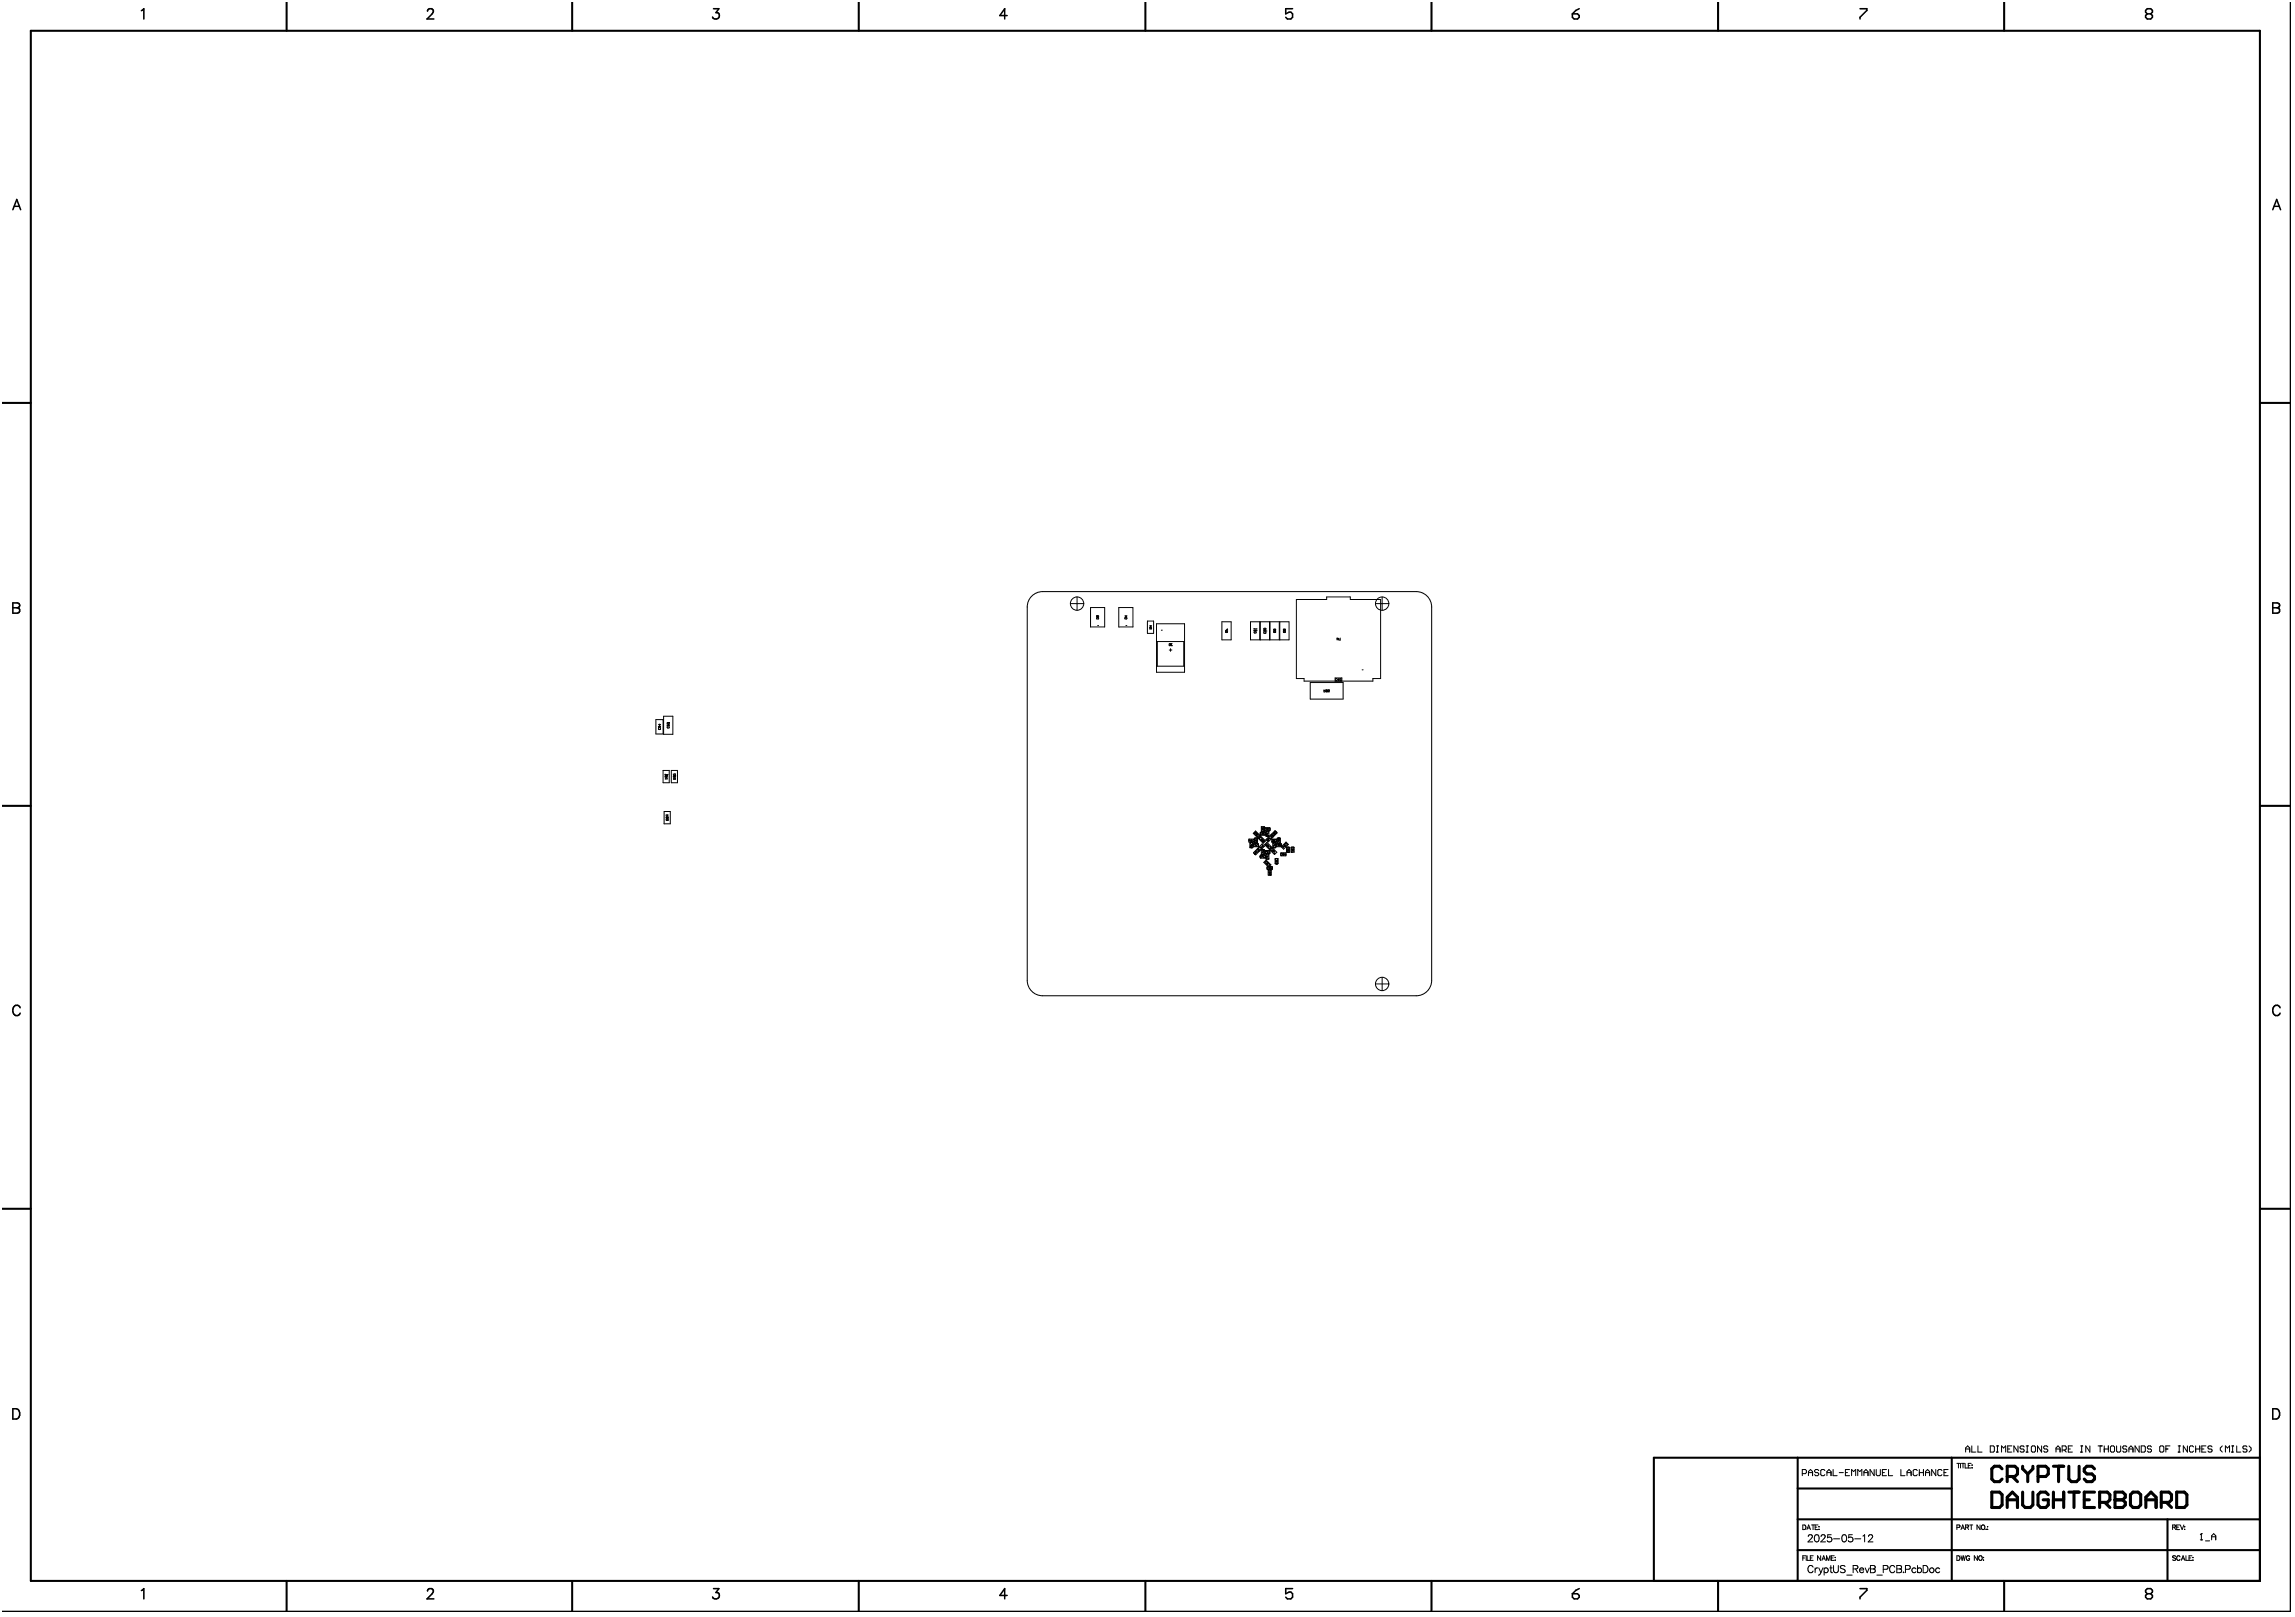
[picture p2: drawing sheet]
<svg xmlns="http://www.w3.org/2000/svg" width="1887mm" height="1330mm" viewBox="0 0 1887 1330" stroke-linecap="round" stroke-linejoin="round" font-family="sans-serif">
<g fill="none" stroke="#000" stroke-width="1.7">
<path d="M236 2v23M471 2v23M706 2v23M942 2v23M1177 2v23M1413 2v23M1648 2v23M1884 2v1323h-1882M25 25h1834v1275h-1834zM2 331h23M1859 331h25M2 663h23"/>
<path d="M1859 663h25M2 994h23M1859 994h25M1478 1199v101M1605 1199v101M1859 1199h-499v101M1478 1224h127M1478 1249h381M1782 1249v51M1478 1275h381M236 1300v25M471 1300v25"/>
<path d="M706 1300v25M942 1300v25M1177 1300v25M1413 1300v25M1648 1300v25"/>
</g>
<g fill="none" stroke="#000" stroke-width="2.5">
<path d="M1646 1208l-2-2h-4l-2 2v8l2 2h4l2-2M1651 1214h6l2-2v-4l-2-2h-6v12M1655 1214l4 4M1663 1206v2l5 4M1668 1212v6M1672 1206v2l-4 4M1676 1214h6l2-2v-4l-2-2h-6v12M1689 1206h8M1693 1206v12M1701 1206v10l2 2h5l2-2v-10M1722 1208l-2-2h-4l-2 2v2l2 2h4l2 2v2l-2 2h-4l-2-2M1638 1227h6l2 2v8l-2 3h-6z"/>
<path d="M1651 1240v-9l4-4 4 4v9M1651 1233h8M1663 1227v10l2 3h5l2-3v-10M1684 1229l-2-2h-4l-2 2v8l2 3h4l2-3v-4h-4M1689 1233h8M1689 1227v13M1697 1227v13M1701 1227h9M1706 1227v13M1714 1233h4M1722 1227h-8v13h8M1727 1235h6l2-2v-4l-2-2h-6v13"/>
<path d="M1731 1235l4 5M1739 1227h7l2 2v2l-2 2 2 2v2l-2 3h-7zM1739 1233h7M1752 1229l2-2h4l2 2v8l-2 3h-4l-2-3zM1765 1233h8M1765 1240v-9l4-4 4 4v9M1777 1235h7l2-2v-4l-2-2h-7v13M1782 1235l4 5M1790 1227h6l2 2v8l-2 3h-6z"/>
</g>
<g fill="#000">
<circle cx="903" cy="514" r=".3"/>
<circle cx="926" cy="514" r=".3"/>
<circle cx="955" cy="518" r=".3"/>
<circle cx="1033" cy="519" r=".2"/>
<circle cx="1033" cy="517" r=".2"/>
<circle cx="1041" cy="519" r=".2"/>
<circle cx="963" cy="531" r=".2"/>
<circle cx="1120" cy="551" r=".3"/>
<circle cx="1092" cy="568" r=".2"/>
<circle cx="550" cy="594" r=".2"/>
<circle cx="548" cy="638" r=".2"/>
<circle cx="549" cy="637" r=".2"/>
<circle cx="555" cy="638" r=".2"/>
<circle cx="548" cy="675" r=".2"/>
<circle cx="548" cy="673" r=".2"/>
<circle cx="1033" cy="693" r=".2"/>
<circle cx="1039" cy="680" r=".2"/>
<circle cx="1041" cy="700" r=".2"/>
<circle cx="1046" cy="690" r=".2"/>
<circle cx="1036" cy="704" r=".2"/>
<circle cx="1050" cy="710" r=".2"/>
<circle cx="1739" cy="1233" r="1.3"/>
<circle cx="1810" cy="1261" r=".4"/>
</g>
<g fill="none" stroke="#000" stroke-width=".85">
<path d="M848 491a13 13 0 0 1 9-5h308a13 13 0 0 1 12 13v307a13 13 0 0 1-12 13h-308a13 13 0 0 1-12-13v-307v-4zM1616 1194v-3l2-2 2 2v3M1616 1191h4M1622 1189v5h3M1627 1189v5h3M1637 1189h2l1 1v3l-1 1h-2zM1642 1194h2M1642 1189h2M1643 1189v5M1646 1194v-5l2 2 1-2v5M1651 1191h2M1654 1189h-3v5h3"/>
<path d="M1660 1189v5l-4-5v5M1665 1190l-1-1h-2l-1 2h1h2l1 2-1 1h-2l-1-1M1666 1194h2M1666 1189h2M1667 1189v5M1671 1190v-1h2l1 1v3l-1 1h-2v-1zM1679 1189v5l-3-5v5M1684 1190l-1-1h-1l-1 1 1 1h1l1 1-1 2h-1l-1-1M1691 1191h3M1691 1194v-3l1-2 2 2v3M1696 1192h2l1-1v-1l-1-1h-2v5M1698 1192l1 2"/>
<path d="M1701 1191h2M1704 1189h-3v5h3M1711 1194h2M1711 1189h2M1712 1189v5M1719 1189v5l-4-5v5M1725 1189h4M1727 1189v5M1730 1191h4M1730 1189v5M1734 1189v5M1736 1190v-1h2l1 1v3l-1 1h-2v-1z"/>
<path d="M1741 1189v4v1h2l1-1v-4M1749 1190l-1-1h-1l-1 1 1 1h1l1 1-1 2h-1l-1-1M1751 1191h3M1751 1194v-3l1-2 2 2v3M1759 1189v5l-3-5v5M1761 1189h2l1 1v3l-1 1h-2zM1769 1190l-1-1h-1l-1 2h1h1l1 2-1 1h-1l-1-1M1776 1190l1-1h2v1v3v1h-2l-1-1zM1781 1191h2M1785 1189h-4v5M1791 1194h2M1791 1189h2"/>
<path d="M1792 1189v5M1799 1189v5l-3-5v5M1804 1190l-1-1h-2v1v3v1h2l1-1M1806 1191h3M1806 1189v5M1809 1189v5M1811 1191h1M1814 1189h-3v5h3M1819 1190l-1-1h-1l-1 1 1 1h1l1 1-1 2h-1l-1-1M1828 1189l-2 2v1l2 2M1830 1194v-5l2 2 2-2v5M1835 1194h2"/>
<path d="M1835 1189h2M1836 1189v5M1839 1189v5h4M1848 1190l-1-1h-2l-1 2h1h2l1 2-1 1h-2l-1-1M1850 1189l1 2v1l-1 2M1482 1212h3l1-1v-2l-1-1h-3v5M1487 1213v-3l2-2 2 2v3M1487 1211h4M1496 1209l-1-1h-2l-1 1 1 2h2l1 1-1 1h-2h-1M1501 1209l-1-1h-2l-1 1v4h1h2h1M1502 1211h4M1502 1213v-3l2-2 2 2v3"/>
<path d="M1507 1208v5h4M1513 1211h3M1518 1211h1M1521 1208h-3v5h3M1523 1213v-5l1 2 2-2v5M1528 1213v-5l1 2 2-2v5M1533 1211h3M1533 1213v-3l2-2 1 2v3M1541 1208v5l-3-5v5M1543 1208v5h1h2v-5M1548 1211h2M1551 1208h-3v5h3"/>
<path d="M1553 1208v5h3M1563 1208v5h4M1568 1211h4M1568 1213v-3l2-2 2 2v3M1577 1209l-1-1h-2l-1 1v4h1h2h1M1578 1211h4M1578 1208v5M1582 1208v5M1584 1211h3M1584 1213v-3l1-2 2 2v3M1592 1208v5l-3-5v5M1597 1209l-1-1h-2v1v4h2h1"/>
<path d="M1599 1211h1M1602 1208h-3v5h3M1810 1266h1M1810 1262v-1v5M1814 1267h3M1819 1266v-3l1-2 2 2v3M1819 1264h3"/>
</g>
<g fill="none" stroke="#000" stroke-width="1.3">
<path d="M116 9l2-2v9M352 9v-1l1-1 3 1a1.9 1.9 0 0 1 0 2l-5 6h6M587 7h4l-2 3a2.8 2.8 0 0 1 2 4 2.8 2.8 0 0 1-4 1l-1-1M828 13h-6l4-6v9M1063 7h-6v4l3-1h2l1 1v3l-1 2h-3l-2-2M1293 11h4l2 2v1l-2 2h-2l-2-2zM1299 7l-3 2-3 2M1530 7h5v2l-5 5v2M1766 11l-2-1v-1l2-2h3l1 2v1l-1 1M1766 11l-2 2v1l2 2h3l1-2v-1l-1-2M1766 11h3M11 172l3-8 3 8"/>
<path d="M12 170h4M1869 172l3-8 4 8M1870 170h4M11 496h4a2 2 0 0 1 0 3l-1 1a2.2 2.2 0 0 1 2 2 2.2 2.2 0 0 1-2 2h-3zM11 500h3M1869 496h5a2 2 0 0 1 0 3l-1 1a2.2 2.2 0 0 1 2 2 2.2 2.2 0 0 1-2 2h-4zM1869 500h4M17 829a3 3 0 0 0-4-2 3 3 0 0 0-2 3 4 4 0 0 0 0 4 4 4 0 0 0 4 1l2-2M1875 829a3 3 0 0 0-3-2 3 3 0 0 0-3 3 4 4 0 0 0 1 4 4 4 0 0 0 4 1l1-2M11 1158h2a5 5 0 0 1 3 5 5 5 0 0 1-3 4h-2zM1869 1158h3a5 5 0 0 1 3 5 5 5 0 0 1-3 4h-3zM116 1308l2-2v9"/>
<path d="M352 1308v-1l1-1 3 1a1.9 1.9 0 0 1 0 2l-5 6h6M587 1306h4l-2 3a2.8 2.8 0 0 1 2 4 2.8 2.8 0 0 1-4 1l-1-1M828 1312h-6l4-6v9M1063 1306h-6v4l3-1h2l1 1v3l-1 2h-3l-2-2M1293 1310h4l2 2v1l-2 2h-2l-2-2zM1299 1306l-3 2-3 2M1530 1306h5v2l-5 5v2M1766 1310l-2-1v-1l2-2h3l1 2v1l-1 1M1766 1310l-2 2v1l2 2h3l1-2v-1l-1-2M1766 1310h3"/>
</g>
<g fill="none" stroke="#000" stroke-width=".82">
<path d="M880 496h11M886 491v11M897 500h11v16h-11zM920 500h12v16h-12zM1066 493h25v-2h19v2h25v65h-6v2h-57v-2h-6zM1131 496h11M1137 491v11M902 508h1M902 508v1h1v-1M903 507v1M903 506v1v-1h-1v1M925 506h2l-1 1"/>
<path d="M925 508h2M925 508v1h2l-1-1M926 506v2M944 511h5v10h-5zM945 517h2v-1h-1v1M945 516l1 1M945 515h2h-1M945 516h2M946 514v2M951 513h23v40h-23zM1005 511h7v15h-7zM1008 518l1-1 1 1"/>
<path d="M1008 519h1M1008 519v1h2l-1-1M1009 518v1M1028 511h8v15h-8zM1031 519h2M1031 517h.1M1031 518v1M1031 517h2M1032 519h1M1032 519v2l1-1v-1M1032 518v1M1036 511h8v15h-8z"/>
<path d="M1039 517h2l-1 1zM1039 519h.1M1039 519h2M1040 519h1M1040 520v1h1v-1M1040 518v1M1044 511h8v15h-8zM1048 519h1M1048 519v1h1v-1M1048 517v2M1048 518h1v-1h-1v1M1052 511h8v15h-8z"/>
<path d="M1056 519h1M1056 517h1a.8 .8 0 0 1 0 1 1 1 0 0 1-2 0zM1056 519v1h1v-1M1056 518v1M952 528h22v20h-22zM962 534h2M962 529l1 1-1 1h-1zM963 533v3M963 529l-1 1M963 529h1M963 529v2M1099 525h2"/>
<path d="M1100 525v1M1101 525v1M1102 525v1h-1M1098 557h6v3h-6zM1100 558h-2v1h2M1101 558v1M1101 558v2l-1-1h1M1103 558h-1l1 1v1l-1-1M1078 561h27v14h-27zM1089 567v2h1v-1h-1M1090 567l-1 1M1090 568h2"/>
<path d="M1090 568a1 1 0 0 1 2 0 .8 .8 0 0 1-1 1h-1M1091 567v2M1092 568h1h-1v1h1M539 592h6v12h-6zM542 597v1l1-1v1M542 598h1M542 599v1h1v-1M542 595v2l1-1h-1M542 597v1M546 589h7v15h-7zM549 596v1l1-1v1M549 596h1"/>
<path d="M549 597v2l1-1v-1M550 594h-1v1M550 594v1M550 596v1M545 634h5v10h-5zM547 639l1 1M547 637h.1M547 639h.1M547 637h1M547 639h2M548 638v1M548 638h1l-1 1"/>
<path d="M548 638h-1v1M552 634h5v10h-5zM554 636v1l1-1v1M554 640h.1M554 639h1M554 639a.8 .8 0 0 1 0-1 .8 .8 0 0 1 1 0v1M555 638v1M547 641h2v-1l-1-1v2M554 641h1v-1l-1 1M546 667h5v10h-5zM548 672h1M548 672a.8 .8 0 0 0 0 1 1 1 0 0 0 2 0l-1-1"/>
<path d="M548 673v1h1M549 672v1M549 674h.1M549 670v1h-1v-1h2M549 671h1M549 673l1 1h-1M1037 680h3v4h-3zM1038 680h.1M1027 690h4v2h-4zM1027 690l1 1h-1M1028 693h2v4h-2zM1028 695h2"/>
<path d="M1028 691h2M1029 694v-1h1v1M1029 690v1M1029 691h1l-1 1v-1M1029 695l1 1v-1l-1-1-1 2M1029 691v1M1029 694v2M1030 696v1h-1v-1h-1v1M1030 691h1v1h-1M1031 685l2-2 4 4-2 2zM1031 694h4v2h-4zM1032 689h2v4h-2z"/>
<path d="M1032 694h-1v2h1M1032 685h1l-1-1v1v1M1032 695h2M1032 691h2M1032 690v-1h1v1M1032 692v1h1M1032 694l1 2h-1M1032 691v1M1033 691h1l-1 1M1033 691h-1M1033 691v1M1033 693h.1"/>
<path d="M1033 694v2M1033 700l-1 1h2M1033 686l1 1M1033 686v1h1M1033 692l1 1h-1M1034 699h1l-1 1M1034 685l1 1-1 1-1-1M1034 694l1 2h-1M1034 698l4-4 2 2-4 4zM1034 686l-1 1M1035 687h1l-1 1-1-1M1035 689l2-1 4 4-2 1z"/>
<path d="M1036 697l-1 1 1 1 1-1M1036 697h2l-1 1M1036 696l1 1M1037 684h4v3h-4zM1037 699h3v4h-3zM1037 690l1 1M1037 689v-1l-1 1 1 1M1037 685h-1l1 1M1037 696l-1 1M1038 680h1M1038 695l1 1h-1l1-1M1038 690h1l-1 1-1-1v1h1"/>
<path d="M1038 686h1M1038 682h1M1038 683v1M1038 690l-1 1M1039 681v1M1039 685v1M1039 700v1M1039 691l-1 1h1M1039 691l1 1h-1M1039 691v1M1039 686v-1h-1l1 1M1039 683v1"/>
<path d="M1039 681v1h-1v-1h1M1039 698v1v-1l-1 1M1040 695l2-2 4 4-2 1zM1040 699h4v3h-4zM1040 681h4v2h-4zM1041 685h-1l1 1h-1M1041 694l1 1h-1zM1041 690l4-4 2 2-4 4zM1041 684h3v4h-3zM1041 681h-1v2l1-1M1041 685v1l2-1M1042 686h1"/>
<path d="M1042 682h1M1042 684v-1l1 1M1042 693v2M1042 681v1M1042 685v1M1042 700v1M1042 695l1 1M1043 700h-2l2 1M1043 682v-1h-1l1 2M1043 687v1h-1l-1-1h1v1M1043 690h-1l1 1M1043 690l1 1h-1"/>
<path d="M1043 690v1M1043 695v1h-1l1-1M1043 695l-1 1M1043 689l1 1M1044 681h1l-1 2-1-1zM1044 688l-1 1 2 1M1044 696h1l-1 2-1-1M1044 699l2-2 4 4-2 2zM1044 688l1-1 1 1-1 1M1044 689l-1 1M1046 686l2-3 2 2-3 3zM1046 690h4v2h-4z"/>
<path d="M1046 692h1M1047 691l-1 1M1047 699l1 1M1047 693h2v4h-2zM1047 699l-1-1-1 1h1M1047 686l-1 1h1h1M1047 693h2v1h-2zM1047 691a.8 .8 0 0 1 1 0 .8 .8 0 0 1 0 1h-1zM1047 696l2-2v2M1047 685h1a.8 .8 0 0 1 1 0 .8 .8 0 0 1-1 1zM1047 695h2M1047 691h2"/>
<path d="M1047 700l1-1h-1v1M1047 696v1h2v-1M1047 685l1 1M1048 699l-1 1M1048 691v1M1048 694v2M1048 685l-1 1M1048 700v2l-1-1M1049 683l1 1v1l-2-1zM1049 691h1M1049 692h1M1050 694h4v2h-4z"/>
<path d="M1050 689h3v4h-3zM1051 694h-2v2h2M1051 695h1M1051 691h1M1051 692v1h1v-1M1052 689h-1v1h1M1052 691h-1l1 1M1052 689h1l-1 1M1052 689v1M1052 691v1M1052 694v2M1052 695v-1h-1l1 2"/>
<path d="M1053 691l-1 1M1053 694h1v2h-1v-1h1M1054 696l4-4 2 2-4 4zM1055 697l1-1h-1l1 1M1056 695v-1l1 1-1 1M1056 695l1 1M1057 694l1-1 1 1-1 1M1057 695l-1 1M1057 695v1h-1M1058 697h3v4h-3zM1059 699h1M1059 698v-2h1v2"/>
<path d="M1059 698v1M1060 700v1h-1v-1h-1v1M1062 697h2v4h-2zM1062 700v1l2-1M1062 699h2M1062 698v-2l2 1v1M1063 698v1M1064 698v1h-1v-1h-1v1M1031 701l3-3 1 2-2 3zM1032 702v-1l1 1-1 1zM1032 701l-1 1M1033 700l1 1"/>
<path d="M1034 700l-1 1M1037 703h4v3h-4zM1037 704v1M1037 704h.1M1038 701l1-1v1M1038 701h1M1038 704h1M1038 702v1h1v-1M1039 704v1M1039 704h-1l1 1M1039 709l2-2 4 4-2 2zM1040 704h1v1h-1"/>
<path d="M1040 701h1M1041 700v1M1041 702h3v4h-3zM1041 704v1l2-1M1041 710l1-1a.8 .8 0 0 1 1 1 .8 .8 0 0 1-1 1zM1042 701h1M1042 704h1M1042 703v-1h1v1M1042 706v1l1-1v1M1042 710l1 1M1042 709l-1-1v2l-1-1M1042 713h4v2h-4z"/>
<path d="M1042 704v1M1043 710l-1 1M1043 716h2v4h-2zM1043 713h-1v2l1-1M1043 700h1v1h-1M1043 711h1l-1 1v-1M1044 718h1M1044 714h1M1044 716v-1h1v1M1044 714v1h1M1044 713l1 1M1044 719l-1 1"/>
<path d="M1044 717h-1v1M1044 719h1v1zM1044 717v1M1044 713v1M1045 717v1h-1M1045 713h1v1h-1v1h1M1047 700v1M1049 706h2v4h-2zM1049 708h2M1049 707v-1h1v1M1049 709v1h1M1050 707v2"/>
<path d="M1050 710h.1M1050 709l1 1h-1M1053 701h4v3h-4zM1054 702h-1l1 1M1055 702h1M1055 702a.8 .8 0 0 1 1 0 .8 .8 0 0 1 0 1h-1zM1055 702v1M1057 702v1v-1h1M1131 809h11M1137 804v11M1609 1203h3M1611 1203v4"/>
<path d="M1612 1203v4M1613 1203h3M1614 1203v4M1616 1203v4h2M1619 1205h1M1621 1203h-2v4h2M1622 1205h.1M1622 1207h.1M1483 1254h1a2 2 0 0 1 1 2 2 2 0 0 1-1 2h-1zM1486 1258l1-4 2 4M1487 1256h1M1490 1254h2"/>
<path d="M1491 1254v4M1493 1256h1M1495 1254h-2v4h2M1496 1255h.1M1496 1257h.1M1609 1256h2l1-2h-3v4M1613 1258l1-4 2 4M1613 1256h2M1616 1256h3v-2h-3v4M1618 1256l1 2M1620 1254h2M1621 1254v4"/>
<path d="M1628 1254v4l-2-4v4M1630 1254a1.7 1.7 0 0 1 2 2 1.7 1.7 0 0 1-2 1zM1633 1257h.1M1635 1255h.1M1635 1257h.1M1787 1256h2v-2h-2v4M1788 1256l1 2M1790 1256h2M1792 1254h-2v4h2M1793 1254l2 4 1-4M1797 1255h.1M1797 1257h.1"/>
<path d="M1485 1279h-2v4M1485 1279v4M1486 1279v4h2M1487 1263l1-1h2v1v2l-3 3h4M1491 1279h-2v4h2M1493 1262a1.9 1.9 0 0 1 3 1v1a2.5 2.5 0 0 1-2 4 4 4 0 0 1-1-6zM1497 1279v4l-2-4v4M1498 1263l1-1h1l1 1-1 2-3 3h4M1506 1262h-3v2a2.1 2.1 0 0 1 3 0 2.1 2.1 0 0 1 0 4 2.1 2.1 0 0 1-3-1M1508 1265h5M1508 1279h-2v4h2M1516 1262a1.9 1.9 0 0 1 2 1l1 1a2.5 2.5 0 0 1-3 4 4 4 0 0 1 0-6z"/>
<path d="M1523 1262h-2l-1 2a2.1 2.1 0 0 1 3 0 2.1 2.1 0 0 1 0 4 2.1 2.1 0 0 1-3-1M1525 1265h5M1532 1263l1-1v6M1537 1263l1-1h1l1 1-1 2-3 3h4M1609 1279h2a2 2 0 0 1 1 2 2 2 0 0 1-1 2h-2zM1613 1279l1 4v-4l1 4 1-4M1626 1279v4l-2-4v4M1628 1280v-1a1.7 1.7 0 0 1 2 2 1.7 1.7 0 0 1-2 2zM1789 1280l-1-1-1 1v1l2 1-1 1h-1M1798 1279v4h2M1803 1279h-3v4h3M1483 1281h1"/>
<path d="M1489 1281h1M1491 1289a2.2 2.2 0 0 0-2-2 2.2 2.2 0 0 0-2 3v1a2.2 2.2 0 0 0 2 2 2.2 2.2 0 0 0 2-1M1493 1289v4M1495 1289a1.9 1.9 0 0 0-2 2M1496 1289l1 4M1497 1293l-2 2M1498 1283l2-4 1 4M1499 1282h2M1499 1289l-2 4M1500 1290a1.9 1.9 0 0 1 3 0 1.9 1.9 0 0 1 0 3 1.9 1.9 0 0 1-3-1M1500 1289v6M1502 1283v-4l2 4 1-4v4"/>
<path d="M1505 1289h2M1506 1287v5v1h1M1506 1281h2M1508 1287v5a2 2 0 0 0 2 1 2 2 0 0 0 2-1v-5M1509 1281h.1M1509 1283h.1M1517 1288l-1-1-3 1 1 2 3 1v1l-1 1-3-1M1519 1295h4M1524 1290h3l1-1v-1l-4-1v6M1526 1290l2 3M1529 1291v1a1.8 1.8 0 0 0 2 1 1.8 1.8 0 0 0 2-1M1530 1290l1-1 2 2h-4z"/>
<path d="M1534 1289l2 4 1-4M1538 1287l4 1v2h-1l1 1v2h-4zM1538 1290h3M1543 1295h5M1549 1290h3l1-1-1-1-3-1v6M1558 1289a2.2 2.2 0 0 0-2-2 2.2 2.2 0 0 0-2 3v1a2.2 2.2 0 0 0 2 2 2.2 2.2 0 0 0 2-1M1560 1287l4 1v2h-2l2 1-1 2h-3zM1560 1290h2M1565 1293h1zM1567 1290h3l1-1v-1l-4-1v6M1576 1290a1.9 1.9 0 0 0-3 0 1.9 1.9 0 0 0 0 3 1.9 1.9 0 0 0 3-1M1577 1290a1.9 1.9 0 0 1 3 0 1.9 1.9 0 0 1 0 3 1.9 1.9 0 0 1-3-1"/>
<path d="M1577 1287v6M1582 1287h2a3 3 0 0 1 2 3 3 3 0 0 1-2 3h-2zM1595 1290a1.9 1.9 0 0 0-3 0 1.9 1.9 0 0 0 0 3 1.9 1.9 0 0 0 3-1M1620 1280a1.4 1.4 0 0 0-2-1 1.4 1.4 0 0 0-1 2v1a1.4 1.4 0 0 0 1 1 1.4 1.4 0 0 0 2-1h-1M1631 1281h.1M1631 1283h.1M1793 1280a1.4 1.4 0 0 0-2-1 1.4 1.4 0 0 0-1 2v1a1.4 1.4 0 0 0 1 1 1.4 1.4 0 0 0 2-1M1794 1283l1-4 2 4M1794 1282h2M1800 1281h2M1803 1281h.1M1803 1283h.1"/>
<circle cx="886" cy="496" r="5"/>
<circle cx="1137" cy="496" r="5"/>
<circle cx="1059" cy="699" r=".7"/>
<circle cx="1050" cy="708" r=".7"/>
<circle cx="1137" cy="809" r="5"/>
<circle cx="1589" cy="1291" r="2"/>
</g>
</svg>
